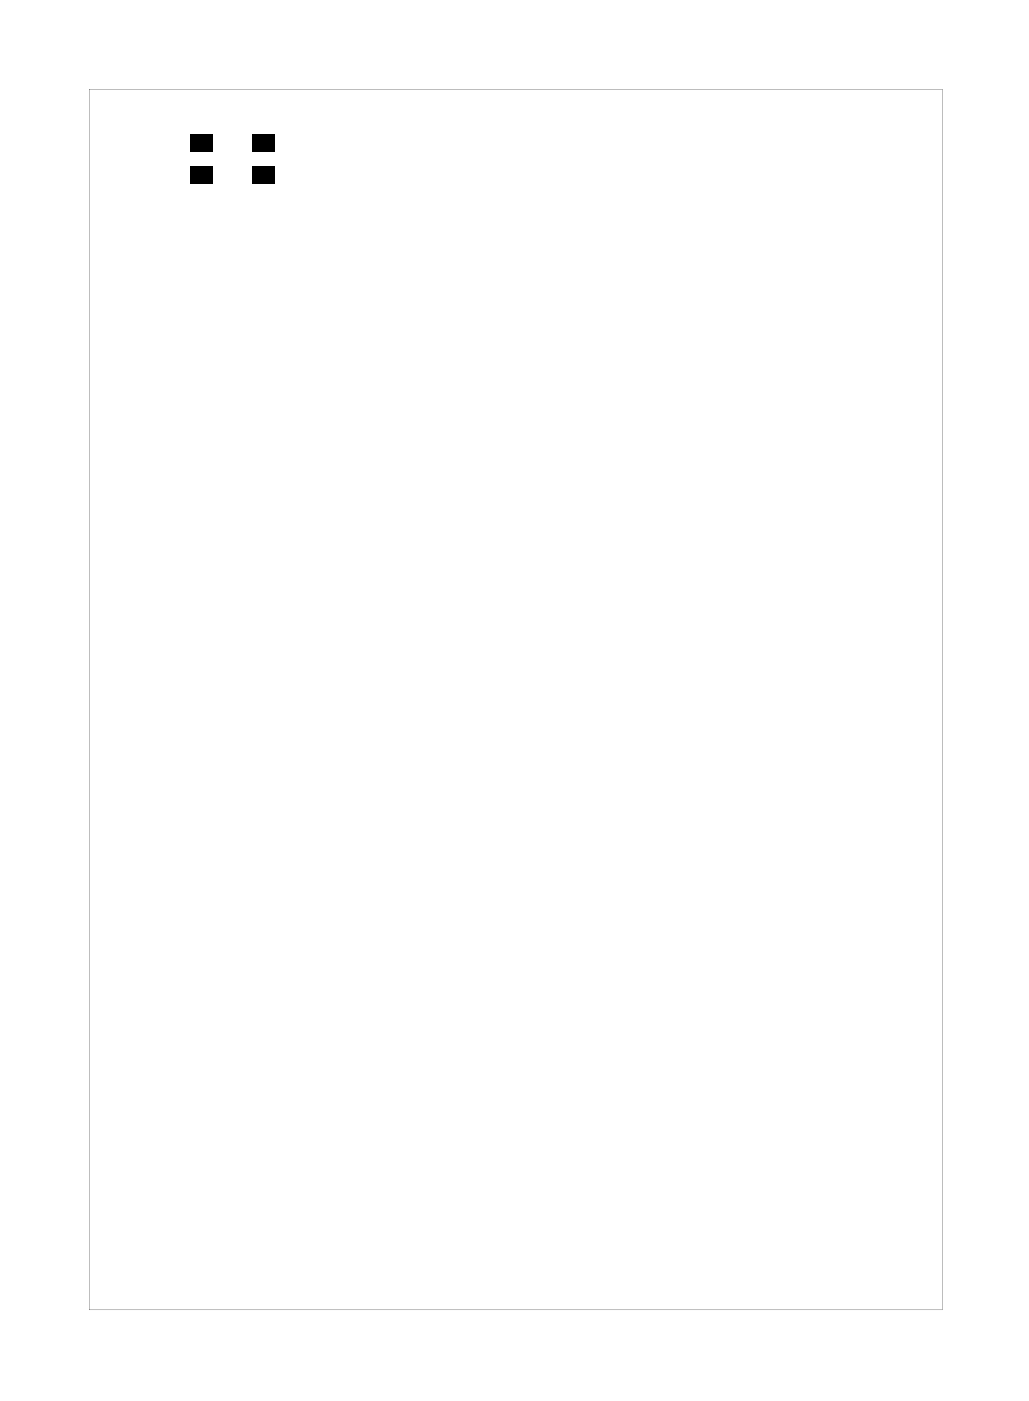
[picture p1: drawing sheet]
<svg xmlns="http://www.w3.org/2000/svg" width="42mm" height="57mm" viewBox="0 0 42 57" stroke-linecap="round" stroke-linejoin="round" font-family="sans-serif">
<g fill="#000">
<path d="M7.8 6.8h.9v.7h-.9zM7.8 5.5h.9v.7h-.9zM10.3 6.8h.9v.7h-.9zM10.3 5.5h.9v.7h-.9z"/>
<path d="M3.6 3.6h34.9v49.8h-34.9zM3.6 3.6v49.8h34.8v-49.8z"/>
</g>
</svg>
